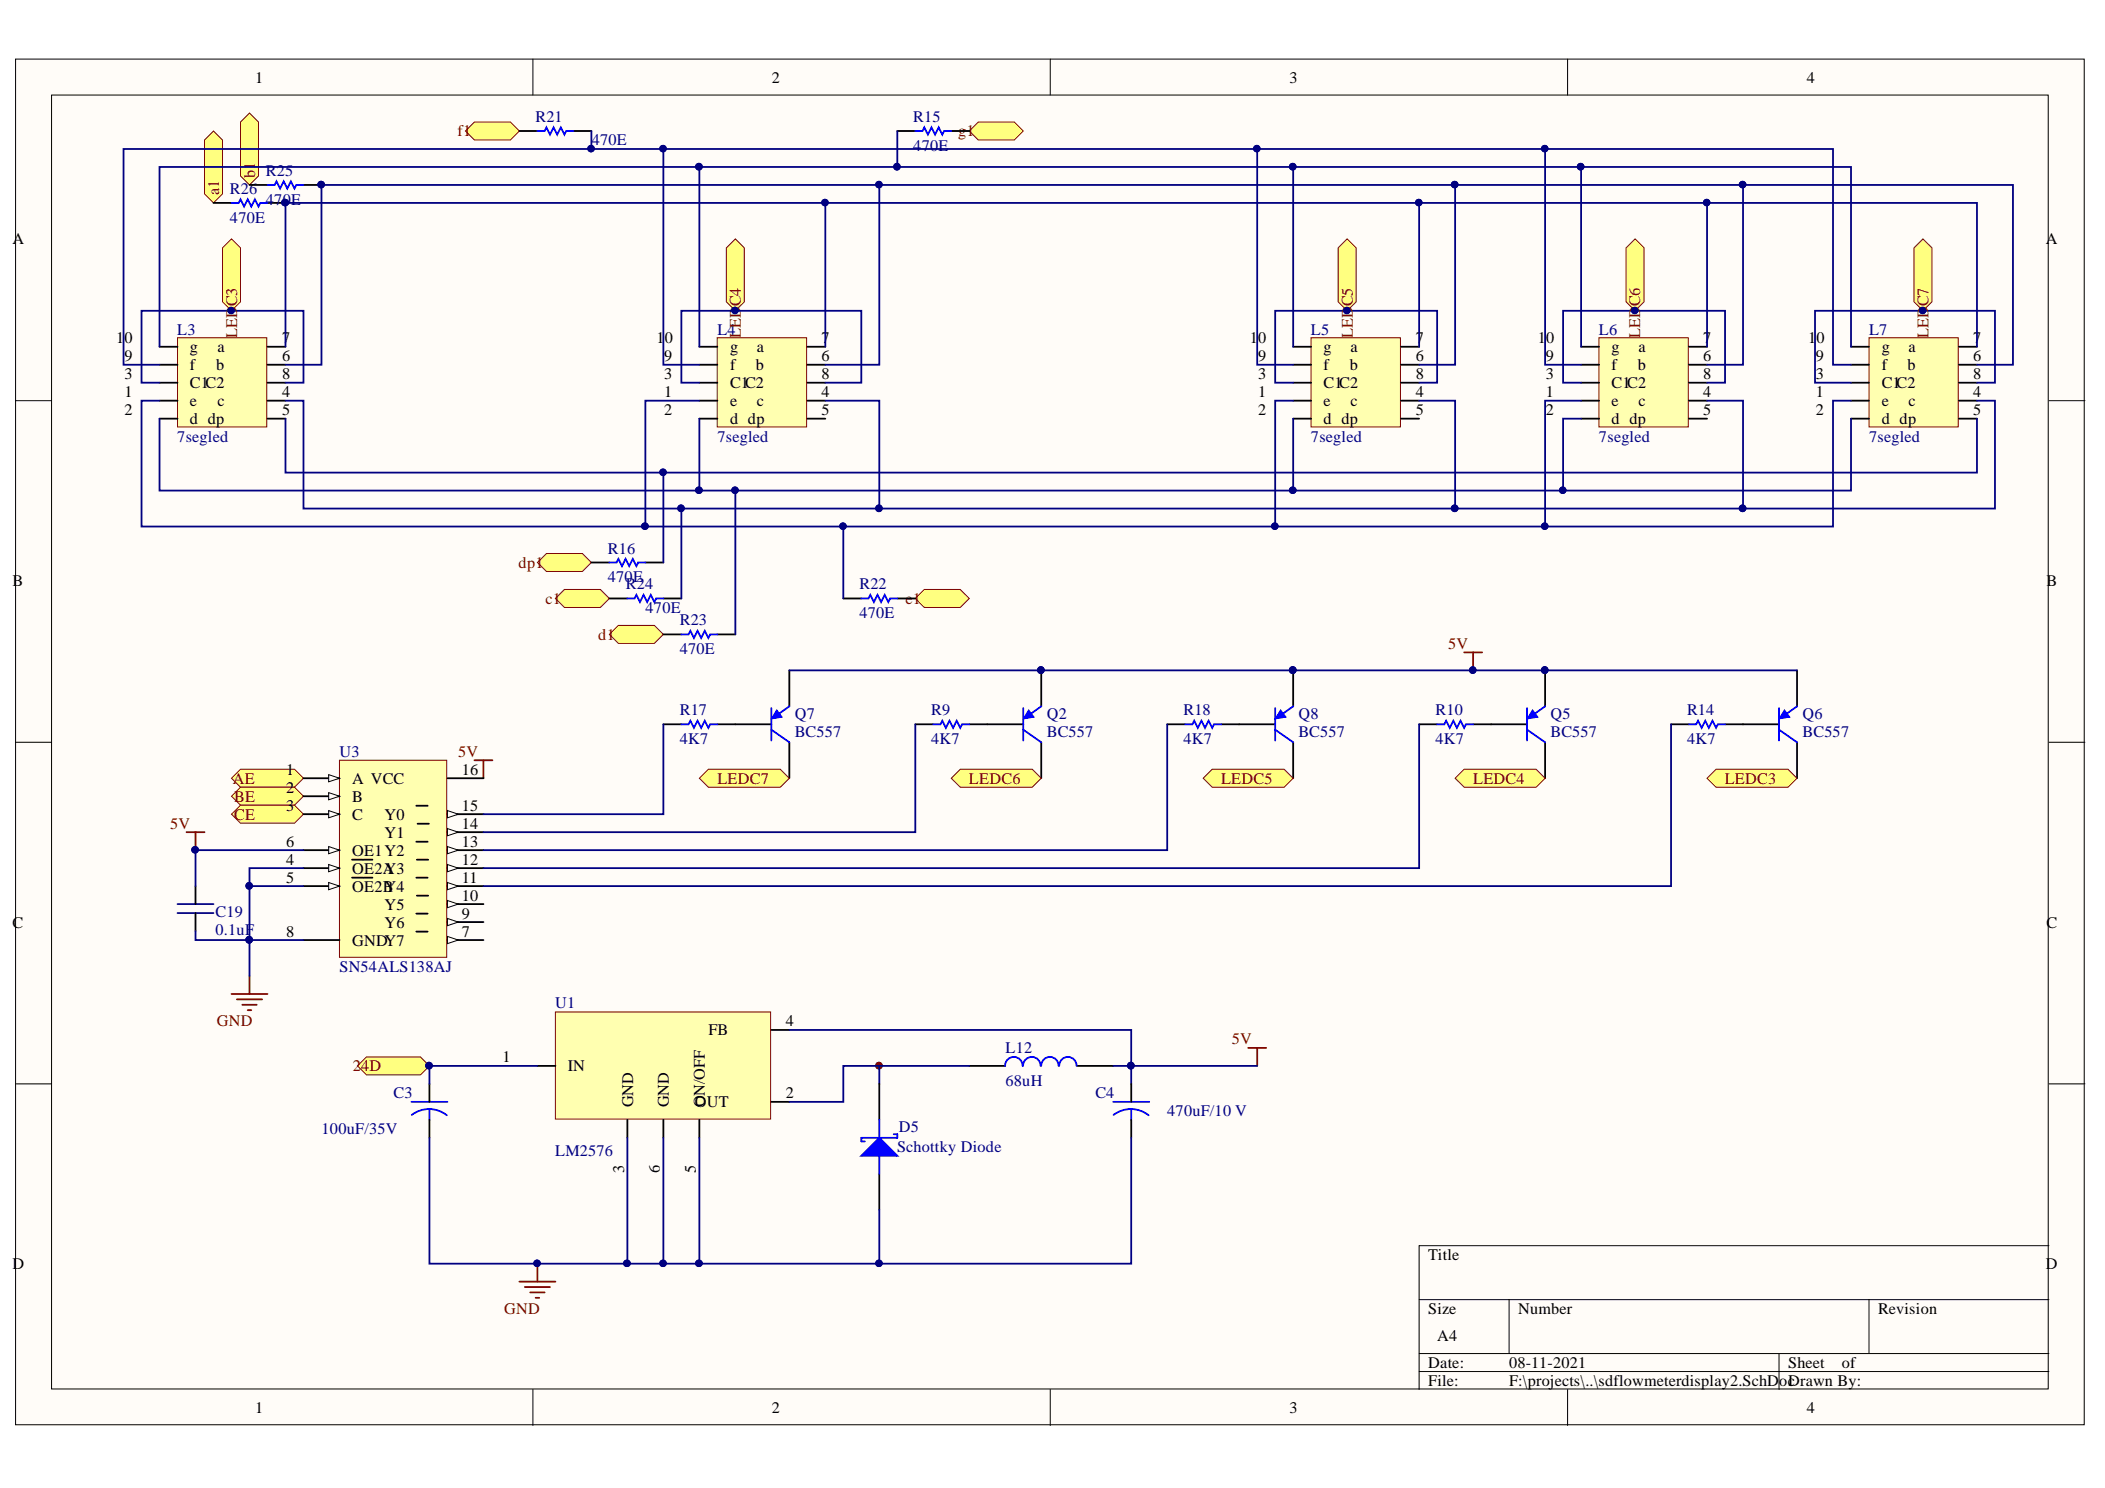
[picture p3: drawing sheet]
<svg xmlns="http://www.w3.org/2000/svg" width="297mm" height="210mm" viewBox="0 0 297 210" stroke-linecap="round" stroke-linejoin="round" font-family="sans-serif">
<defs><g id="words">
<g font-size="2.3">
<text x="36" y="11.6">1</text>
<text x="108.9" y="11.6">2</text>
<text x="181.9" y="11.6">3</text>
<text x="255" y="11.6">4</text>
<text x="1.8" y="34.4">A</text>
<text x="288.7" y="34.4">A</text>
<text x="16.4" y="48.5">1</text>
<text x="17.6" y="51">9</text>
<text x="17.6" y="53.5">3</text>
<text x="17.6" y="48.5">0</text>
<text x="26.8" y="49.7">g</text>
<text x="26.8" y="52.3">f</text>
<text x="30.5" y="52.3">b</text>
<text x="30.7" y="49.7">a</text>
<text x="39.8" y="53.5">8</text>
<text x="39.8" y="51">6</text>
<text x="39.8" y="48.5">7</text>
<text x="92.6" y="48.5">1</text>
<text x="93.7" y="51">9</text>
<text x="93.7" y="53.5">3</text>
<text x="93.8" y="48.5">0</text>
<text x="103" y="49.7">g</text>
<text x="103" y="52.3">f</text>
<text x="106.6" y="52.3">b</text>
<text x="106.8" y="49.7">a</text>
<text x="115.9" y="53.5">8</text>
<text x="115.9" y="51">6</text>
<text x="115.9" y="48.5">7</text>
<text x="176.4" y="48.5">1</text>
<text x="177.6" y="51">9</text>
<text x="177.6" y="53.5">3</text>
<text x="177.6" y="48.5">0</text>
<text x="186.8" y="49.7">g</text>
<text x="186.8" y="52.3">f</text>
<text x="190.5" y="52.3">b</text>
<text x="190.6" y="49.7">a</text>
<text x="199.8" y="53.5">8</text>
<text x="199.8" y="51">6</text>
<text x="199.8" y="48.5">7</text>
<text x="217" y="48.5">1</text>
<text x="218.1" y="51">9</text>
<text x="218.1" y="53.5">3</text>
<text x="218.2" y="48.5">0</text>
<text x="227.4" y="49.7">g</text>
<text x="227.4" y="52.3">f</text>
<text x="231.1" y="52.3">b</text>
<text x="231.2" y="49.7">a</text>
<text x="240.3" y="53.5">8</text>
<text x="240.3" y="51">6</text>
<text x="240.3" y="48.5">7</text>
<text x="255.1" y="48.5">1</text>
<text x="256.2" y="51">9</text>
<text x="256.2" y="53.5">3</text>
<text x="256.3" y="48.5">0</text>
<text x="265.5" y="49.7">g</text>
<text x="265.5" y="52.3">f</text>
<text x="269.2" y="52.3">b</text>
<text x="269.3" y="49.7">a</text>
<text x="278.5" y="53.5">8</text>
<text x="278.5" y="51">6</text>
<text x="278.5" y="48.5">7</text>
<text x="17.6" y="56.1">1</text>
<text x="17.6" y="58.6">2</text>
<text x="26.8" y="54.8">C1C2</text>
<text x="26.8" y="57.3">e</text>
<text x="26.8" y="59.9">d dp</text>
<text x="30.7" y="57.3">c</text>
<text x="39.8" y="58.6">5</text>
<text x="39.8" y="56.1">4</text>
<text x="93.7" y="56.1">1</text>
<text x="93.7" y="58.6">2</text>
<text x="103" y="54.8">C1C2</text>
<text x="103" y="57.3">e</text>
<text x="103" y="59.9">d dp</text>
<text x="106.8" y="57.3">c</text>
<text x="115.9" y="58.6">5</text>
<text x="115.9" y="56.1">4</text>
<text x="177.6" y="56.1">1</text>
<text x="177.6" y="58.6">2</text>
<text x="186.8" y="54.8">C1C2</text>
<text x="186.8" y="57.3">e</text>
<text x="186.8" y="59.9">d dp</text>
<text x="190.6" y="57.3">c</text>
<text x="199.8" y="58.6">5</text>
<text x="199.8" y="56.1">4</text>
<text x="218.1" y="56.1">1</text>
<text x="218.1" y="58.6">2</text>
<text x="227.4" y="54.8">C1C2</text>
<text x="227.4" y="57.3">e</text>
<text x="227.4" y="59.9">d dp</text>
<text x="231.2" y="57.3">c</text>
<text x="240.3" y="58.6">5</text>
<text x="240.3" y="56.1">4</text>
<text x="256.2" y="56.1">1</text>
<text x="256.2" y="58.6">2</text>
<text x="265.5" y="54.8">C1C2</text>
<text x="265.5" y="57.3">e</text>
<text x="265.5" y="59.9">d dp</text>
<text x="269.3" y="57.3">c</text>
<text x="278.5" y="58.6">5</text>
<text x="278.5" y="56.1">4</text>
<text x="1.8" y="82.6">B</text>
<text x="288.8" y="82.6">B</text>
<text x="40.4" y="109.3">1</text>
<text x="40.4" y="111.9">2</text>
<text x="49.7" y="110.6">A VCC</text>
<text x="49.7" y="113.1">B</text>
<text x="65.2" y="109.3">16</text>
<text x="40.4" y="114.4">3</text>
<text x="40.4" y="119.4">6</text>
<text x="49.7" y="115.7">C</text>
<text x="54.3" y="118.2">Y1</text>
<text x="54.3" y="115.7">Y0</text>
<text x="65.2" y="119.4">13</text>
<text x="65.2" y="116.9">14</text>
<text x="65.2" y="114.4">15</text>
<text x="40.4" y="122">4</text>
<text x="40.4" y="124.5">5</text>
<text x="49.7" y="123.2">OE2A</text>
<text x="49.7" y="125.8">OE2B</text>
<text x="49.7" y="120.7">OE1Y2</text>
<text x="54.3" y="125.8">Y4</text>
<text x="54.3" y="123.2">Y3</text>
<text x="65.2" y="124.5">11</text>
<text x="65.2" y="122">12</text>
<text x="1.8" y="130.8">C</text>
<text x="54.3" y="130.8">Y6</text>
<text x="54.3" y="128.3">Y5</text>
<text x="65.2" y="129.6">9</text>
<text x="65.2" y="127">10</text>
<text x="288.8" y="130.8">C</text>
<text x="40.4" y="132.1">8</text>
<text x="49.7" y="133.4">GNDY7</text>
<text x="65.2" y="132.1">7</text>
<text x="70.9" y="149.8">1</text>
<text x="100" y="146">FB</text>
<text x="110.9" y="144.8">4</text>
<text x="80.1" y="151.1">IN</text>
<text x="110.9" y="154.9">2</text>
<text x="89.3" y="156.2" transform="rotate(-90 89.3 156.2)">GND</text>
<text x="94.4" y="156.2" transform="rotate(-90 94.4 156.2)">GND</text>
<text x="98" y="156.2">OUT</text>
<text x="99.5" y="156.2" transform="rotate(-90 99.5 156.2)">ON/OFF</text>
<text x="88.1" y="165.5" transform="rotate(-90 88.1 165.5)">3</text>
<text x="93.1" y="165.5" transform="rotate(-90 93.1 165.5)">6</text>
<text x="98.2" y="165.5" transform="rotate(-90 98.2 165.5)">5</text>
<text x="1.8" y="179">D</text>
<text x="201.6" y="177.8">Title</text>
<text x="288.7" y="179">D</text>
<text x="201.6" y="185.4">Size</text>
<text x="214.2" y="185.4">Number</text>
<text x="265" y="185.4">Revision</text>
<text x="202.8" y="189.2">A4</text>
<text x="201.6" y="193">Date:</text>
<text x="201.6" y="195.5">File:</text>
<text x="213" y="193">08-11-2021</text>
<text x="213" y="195.5">F:\projects\..\sdflowmeterdisplay2.SchD</text>
<text x="251.1" y="195.5">ocDrawn By:</text>
<text x="252.3" y="193">Sheet</text>
<text x="259.9" y="193">of</text>
<text x="36" y="199.3">1</text>
<text x="108.9" y="199.3">2</text>
<text x="181.9" y="199.3">3</text>
<text x="255" y="199.3">4</text>
</g>
<g font-size="2.3" fill="#000080">
<text x="75.6" y="17.2">R21</text>
<text x="128.9" y="17.2">R15</text>
<text x="83.5" y="20.5">470E</text>
<text x="128.9" y="21.3">470E</text>
<text x="32.5" y="27.3">R26</text>
<text x="37.5" y="24.8">R25</text>
<text x="37.5" y="28.9">470E</text>
<text x="32.5" y="31.4">470E</text>
<text x="25" y="47.2">L3</text>
<text x="101.2" y="47.2">L4</text>
<text x="185" y="47.2">L5</text>
<text x="225.6" y="47.2">L6</text>
<text x="263.7" y="47.2">L7</text>
<text x="25" y="62.4">7segled</text>
<text x="101.2" y="62.4">7segled</text>
<text x="185" y="62.4">7segled</text>
<text x="225.6" y="62.4">7segled</text>
<text x="263.7" y="62.4">7segled</text>
<text x="85.8" y="78.1">R16</text>
<text x="85.8" y="82.1">470E</text>
<text x="88.3" y="83.1">R24</text>
<text x="121.3" y="83.1">R22</text>
<text x="91.1" y="86.4">470E</text>
<text x="95.9" y="88.2">R23</text>
<text x="121.3" y="87.2">470E</text>
<text x="95.9" y="92.3">470E</text>
<text x="95.9" y="100.9">R17</text>
<text x="112.1" y="101.4">Q7</text>
<text x="131.4" y="100.9">R9</text>
<text x="147.7" y="101.4">Q2</text>
<text x="167" y="100.9">R18</text>
<text x="183.2" y="101.4">Q8</text>
<text x="202.6" y="100.9">R10</text>
<text x="218.8" y="101.4">Q5</text>
<text x="238.1" y="100.9">R14</text>
<text x="254.4" y="101.4">Q6</text>
<text x="47.9" y="106.8">U3</text>
<text x="95.9" y="105">4K7</text>
<text x="112.1" y="104">BC557</text>
<text x="131.4" y="105">4K7</text>
<text x="147.7" y="104">BC557</text>
<text x="167" y="105">4K7</text>
<text x="183.2" y="104">BC557</text>
<text x="202.6" y="105">4K7</text>
<text x="218.8" y="104">BC557</text>
<text x="238.1" y="105">4K7</text>
<text x="254.4" y="104">BC557</text>
<text x="30.4" y="129.3">C19</text>
<text x="30.4" y="131.9">0.1uF</text>
<text x="47.9" y="137.2">SN54ALS138AJ</text>
<text x="78.3" y="142.2">U1</text>
<text x="141.9" y="148.6">L12</text>
<text x="55.5" y="154.9">C3</text>
<text x="141.9" y="153.1">68uH</text>
<text x="154.6" y="154.9">C4</text>
<text x="45.4" y="160">100uF/35V</text>
<text x="126.8" y="159.7">D5</text>
<text x="164.7" y="157.4">470uF/10 V</text>
<text x="78.3" y="163.1">LM2576</text>
<text x="126.6" y="162.5">Schottky Diode</text>
</g>
<g font-size="2.3" fill="#800000">
<text x="64.6" y="19.2">f1</text>
<text x="135.2" y="19.2">g1</text>
<text x="30.9" y="27.5" transform="rotate(-90 30.9 27.5)">a1</text>
<text x="36" y="25.1" transform="rotate(-90 36 25.1)">b1</text>
<text x="33.5" y="47.7" transform="rotate(-90 33.5 47.7)">LED</text>
<text x="33.5" y="43.2" transform="rotate(-90 33.5 43.2)">C3</text>
<text x="104.5" y="47.7" transform="rotate(-90 104.5 47.7)">LED</text>
<text x="104.5" y="43.2" transform="rotate(-90 104.5 43.2)">C4</text>
<text x="190.9" y="47.7" transform="rotate(-90 190.9 47.7)">LED</text>
<text x="190.9" y="43.2" transform="rotate(-90 190.9 43.2)">C5</text>
<text x="231.5" y="47.7" transform="rotate(-90 231.5 47.7)">LED</text>
<text x="231.5" y="43.2" transform="rotate(-90 231.5 43.2)">C6</text>
<text x="272.1" y="47.7" transform="rotate(-90 272.1 47.7)">LED</text>
<text x="272.1" y="43.2" transform="rotate(-90 272.1 43.2)">C7</text>
<text x="73.2" y="80.1">dp1</text>
<text x="77" y="85.2">c1</text>
<text x="127.8" y="85.2">e1</text>
<text x="84.4" y="90.2">d1</text>
<text x="204.3" y="91.5">5V</text>
<text x="64.6" y="106.8">5V</text>
<text x="32.9" y="110.6">AE</text>
<text x="33" y="113.1">BE</text>
<text x="101.2" y="110.6">LEDC7</text>
<text x="136.7" y="110.6">LEDC6</text>
<text x="172.3" y="110.6">LEDC5</text>
<text x="207.9" y="110.6">LEDC4</text>
<text x="243.4" y="110.6">LEDC3</text>
<text x="24" y="116.9">5V</text>
<text x="33" y="115.7">CE</text>
<text x="30.6" y="144.8">GND</text>
<text x="173.8" y="147.3">5V</text>
<text x="49.8" y="151.1">24D</text>
<text x="71.2" y="185.4">GND</text>
</g>
</g></defs>
<g fill="#fffcf8" stroke="#000" stroke-width=".14">
<path d="M2.2 8.3h291.9v192.7h-291.9z"/>
<path d="M7.3 13.4h281.7v182.5h-281.7z"/>
</g>
<g fill="none" stroke="#000" stroke-width=".14">
<path d="M75.2 8.3v5.1M148.2 8.3v5.1M221.2 8.3v5.1M2.2 56.5h5.1M289.1 56.5h5.1M2.2 104.7h5.1M289.1 104.7h5.1M2.2 152.9h5.1M289.1 152.9h5.1M289.1 175.7h-88.8v20.3M75.2 196v5.1M148.2 196v5.1"/>
<path d="M200.3 183.3h88.8M200.3 190.9h88.8M200.3 193.5h88.8M213 183.3v7.6M221.2 196v5.1M251 190.9v5.1M263.7 183.3v7.6"/>
</g>
<circle cx="124" cy="150.3" r=".46" fill="#000080" stroke="#000080" stroke-width=".14"/>
<g fill="#ffff80" stroke="#800000" stroke-width=".14">
<path d="M28.9 19.7l1.2-1.2 1.3 1.2v7.7l-1.3 1.2-1.2-1.2z" fill-rule="evenodd"/>
<path d="M33.9 17.2l1.3-1.3 1.3 1.3v7.6l-1.3 1.3-1.3-1.3z" fill-rule="evenodd"/>
<path d="M78.4 84.4l1.2-1.2h5.1l1.3 1.2-1.3 1.3h-5.1z" fill-rule="evenodd"/>
<path d="M86 89.5l1.3-1.3h5l1.3 1.3-1.3 1.3h-5z" fill-rule="evenodd"/>
<path d="M129.2 84.4l1.2-1.2h5.1l1.3 1.2-1.3 1.3h-5.1z" fill-rule="evenodd"/>
<path d="M65.7 18.5l1.2-1.3h5.1l1.3 1.3-1.3 1.2h-5.1z" fill-rule="evenodd"/>
<path d="M136.8 18.5l1.2-1.3h5.1l1.3 1.3-1.3 1.2h-5.1z" fill-rule="evenodd"/>
<path d="M75.8 79.3l1.3-1.2h5.1l1.3 1.2-1.3 1.3h-5.1z" fill-rule="evenodd"/>
</g>
<path d="M66.9 107.2h2.6M68.2 107.2v2.6" fill="none" stroke="#800000" stroke-width=".25"/>
<g fill="#ffff80" stroke="#800000" stroke-width=".14">
<path d="M32.7 109.8l1.2-1.3h7.7l1.2 1.3-1.2 1.2h-7.7z" fill-rule="evenodd"/>
<path d="M32.7 112.3l1.2-1.3h7.7l1.2 1.3-1.2 1.3h-7.7z" fill-rule="evenodd"/>
<path d="M32.7 114.9l1.2-1.3h7.7l1.2 1.3-1.2 1.2h-7.7z" fill-rule="evenodd"/>
</g>
<path d="M47.9 107.2h15.1v27.8h-15.1z" fill="#ffffb0" stroke="#800000" stroke-width=".14"/>
<path d="M42.8 109.8h5.1" fill="none" stroke="#000" stroke-width=".25"/>
<path d="M46.4 109.3l1.5 .5-1.5 .5z" fill="#fffcf8"/>
<path d="M46.4 109.3l1.5 .5-1.5 .5z" fill="none" stroke="#000" stroke-width=".14"/>
<path d="M42.8 112.3h5.1" fill="none" stroke="#000" stroke-width=".25"/>
<path d="M46.4 111.8l1.5 .5-1.5 .5z" fill="#fffcf8"/>
<path d="M46.4 111.8l1.5 .5-1.5 .5z" fill="none" stroke="#000" stroke-width=".14"/>
<path d="M42.8 114.9h5.1" fill="none" stroke="#000" stroke-width=".25"/>
<path d="M46.4 114.3l1.5 .6-1.5 .5z" fill="#fffcf8"/>
<path d="M46.4 114.3l1.5 .6-1.5 .5z" fill="none" stroke="#000" stroke-width=".14"/>
<path d="M42.8 122.5h5.1" fill="none" stroke="#000" stroke-width=".25"/>
<path d="M46.4 122l1.5 .5-1.5 .5z" fill="#fffcf8"/>
<path d="M46.4 122l1.5 .5-1.5 .5z" fill="none" stroke="#000" stroke-width=".14"/>
<path d="M42.8 125h5.1M49.7 121.3h1.5M51.3 121.3h1.2" fill="none" stroke="#000" stroke-width=".25"/>
<path d="M46.4 124.5l1.5 .5-1.5 .5z" fill="#fffcf8"/>
<path d="M46.4 124.5l1.5 .5-1.5 .5z" fill="none" stroke="#000" stroke-width=".14"/>
<path d="M42.8 119.9h5.1M49.7 123.8h1.5M51.3 123.8h1.2" fill="none" stroke="#000" stroke-width=".25"/>
<path d="M46.4 119.4l1.5 .5-1.5 .5z" fill="#fffcf8"/>
<path d="M46.4 119.4l1.5 .5-1.5 .5z" fill="none" stroke="#000" stroke-width=".14"/>
<path d="M63.1 132.6h5.1" fill="none" stroke="#000" stroke-width=".25"/>
<path d="M63.1 132.1l1.6 .5-1.6 .5z" fill="#fffcf8"/>
<path d="M63.1 132.1l1.6 .5-1.6 .5z" fill="none" stroke="#000" stroke-width=".14"/>
<path d="M42.8 132.6h5.1M58.7 131.4h1.6M63.1 130.1h5.1" fill="none" stroke="#000" stroke-width=".25"/>
<path d="M63.1 129.6l1.6 .5-1.6 .5z" fill="#fffcf8"/>
<path d="M63.1 129.6l1.6 .5-1.6 .5z" fill="none" stroke="#000" stroke-width=".14"/>
<path d="M58.7 128.9h1.6M63.1 127.5h5.1" fill="none" stroke="#000" stroke-width=".25"/>
<path d="M63.1 127l1.6 .5-1.6 .5z" fill="#fffcf8"/>
<path d="M63.1 127l1.6 .5-1.6 .5z" fill="none" stroke="#000" stroke-width=".14"/>
<path d="M58.8 126.3h1.6M63.1 125h5.1" fill="none" stroke="#000" stroke-width=".25"/>
<path d="M63.1 124.5l1.6 .5-1.6 .5z" fill="#fffcf8"/>
<path d="M63.1 124.5l1.6 .5-1.6 .5z" fill="none" stroke="#000" stroke-width=".14"/>
<path d="M58.7 123.8h1.6M63.1 122.5h5.1" fill="none" stroke="#000" stroke-width=".25"/>
<path d="M63.1 122l1.6 .5-1.6 .5z" fill="#fffcf8"/>
<path d="M63.1 122l1.6 .5-1.6 .5z" fill="none" stroke="#000" stroke-width=".14"/>
<path d="M63.1 119.9h5.1M58.8 121.3h1.6" fill="none" stroke="#000" stroke-width=".25"/>
<path d="M63.1 119.4l1.6 .5-1.6 .5z" fill="#fffcf8"/>
<path d="M63.1 119.4l1.6 .5-1.6 .5z" fill="none" stroke="#000" stroke-width=".14"/>
<path d="M58.7 118.7h1.6M63.1 117.4h5.1" fill="none" stroke="#000" stroke-width=".25"/>
<path d="M63.1 116.9l1.6 .5-1.6 .5z" fill="#fffcf8"/>
<path d="M63.1 116.9l1.6 .5-1.6 .5z" fill="none" stroke="#000" stroke-width=".14"/>
<path d="M58.9 116.2h1.6M63.1 114.9h5.1" fill="none" stroke="#000" stroke-width=".25"/>
<path d="M63.1 114.3l1.6 .6-1.6 .5z" fill="#fffcf8"/>
<path d="M63.1 114.3l1.6 .6-1.6 .5z" fill="none" stroke="#000" stroke-width=".14"/>
<g fill="none" stroke="#000" stroke-width=".25">
<path d="M111.4 94.6v5M58.7 113.7h1.6M63.1 109.8h5.1M93.6 102.2h2.5M101.2 102.2h7.6M111.4 104.7v5.1M129.2 102.2h2.5M136.8 102.2h2.5M164.7 102.2h2.5M172.3 102.2h2.6M200.3 102.2h2.5M207.9 102.2h2.5"/>
<path d="M235.8 102.2h2.5M243.4 102.2h2.6M27.6 125v2.5M27.6 128.8v2.5"/>
</g>
<path d="M93.6 102.2v12.7h-25.4M129.2 102.2v15.2h-61M164.7 102.2v17.7h-96.5M200.3 102.2v20.3h-132.1M235.8 102.2v22.8h-167.6M35.2 132.6h7.6" fill="none" stroke="#000080" stroke-width=".25"/>
<g fill="#000080" stroke="#000080" stroke-width=".14">
<circle cx="35.2" cy="132.6" r=".46"/>
<circle cx="27.5" cy="119.9" r=".46"/>
</g>
<path d="M26.3 117.4h2.6M27.6 117.4v2.5M35.2 137.7v2.5M32.7 140.2h5M33.4 141h3.6M34.2 141.7h2M35 142.5h.5" fill="none" stroke="#800000" stroke-width=".25"/>
<path d="M25.1 127.5h5M25.1 128.8h5" fill="none" stroke="#0c0087" stroke-width=".25"/>
<path d="M108.8 99.9v4.6M111.4 99.6l-1.8 1.3M96.1 102.2h1.1l.2-.5 .5 1 .5-1 .5 1 .5-1 .6 1 .2-.5h1M108.8 102.9l2.6 1.8M131.7 102.2h1l.3-.5 .5 1 .5-1 .5 1 .5-1 .5 1 .3-.5h1M167.2 102.2h1.1l.2-.5 .5 1 .5-1 .5 1 .5-1 .6 1 .2-.5h1M202.8 102.2h1l.3-.5 .5 1 .5-1 .5 1 .5-1 .5 1 .3-.5h1M238.3 102.2h1.1l.2-.5 .5 1 .5-1 .5 1 .5-1 .6 1 .2-.5h1" fill="none" stroke="#00f" stroke-width=".25"/>
<path d="M109.6 100.1l.8 1.1-1.6 .2z" fill="#00f"/>
<path d="M109.6 100.1l.8 1.1-1.6 .2z" fill="none" stroke="#00f" stroke-width=".14"/>
<path d="M146.9 94.6v5M139.3 102.2h5.1M146.9 104.7v5.1" fill="none" stroke="#000" stroke-width=".25"/>
<circle cx="146.9" cy="94.5" r=".46" fill="#000080" stroke="#000080" stroke-width=".14"/>
<path d="M144.4 99.9v4.6M146.9 99.6l-1.7 1.3M144.4 102.9l2.5 1.8" fill="none" stroke="#00f" stroke-width=".25"/>
<path d="M145.2 100.1l.7 1.1-1.5 .2z" fill="#00f"/>
<path d="M145.2 100.1l.7 1.1-1.5 .2z" fill="none" stroke="#00f" stroke-width=".14"/>
<g fill="#000080" stroke="#000080" stroke-width=".14">
<circle cx="146.9" cy="94.5" r=".46"/>
<circle cx="182.4" cy="94.5" r=".47"/>
</g>
<path d="M182.5 94.6v5M174.9 102.2h5M182.5 104.7v5.1" fill="none" stroke="#000" stroke-width=".25"/>
<path d="M179.9 99.9v4.6M182.5 99.6l-1.8 1.3M179.9 102.9l2.6 1.8" fill="none" stroke="#00f" stroke-width=".25"/>
<path d="M180.7 100.1l.8 1.1-1.6 .2z" fill="#00f"/>
<path d="M180.7 100.1l.8 1.1-1.6 .2z" fill="none" stroke="#00f" stroke-width=".14"/>
<g fill="#000080" stroke="#000080" stroke-width=".14">
<circle cx="182.4" cy="94.5" r=".47"/>
<circle cx="218" cy="94.5" r=".46"/>
</g>
<path d="M218 94.6v5M210.4 102.2h5.1M218 104.7v5.1" fill="none" stroke="#000" stroke-width=".25"/>
<path d="M215.5 99.9v4.6M218 99.6l-1.7 1.3M215.5 102.9l2.5 1.8" fill="none" stroke="#00f" stroke-width=".25"/>
<path d="M216.3 100.1l.7 1.1-1.5 .2z" fill="#00f"/>
<path d="M216.3 100.1l.7 1.1-1.5 .2z" fill="none" stroke="#00f" stroke-width=".14"/>
<circle cx="218" cy="94.5" r=".46" fill="#000080" stroke="#000080" stroke-width=".14"/>
<path d="M253.6 94.6v5M246 102.2h5M253.6 104.7v5.1" fill="none" stroke="#000" stroke-width=".25"/>
<path d="M251 99.9v4.6M253.6 99.6l-1.8 1.3M251 102.9l2.6 1.8" fill="none" stroke="#00f" stroke-width=".25"/>
<path d="M251.8 100.1l.8 1.1-1.6 .2z" fill="#00f"/>
<path d="M251.8 100.1l.8 1.1-1.6 .2z" fill="none" stroke="#00f" stroke-width=".14"/>
<path d="M206.6 92h2.5M207.9 92v2.6" fill="none" stroke="#800000" stroke-width=".25"/>
<g fill="#000080" stroke="#000080" stroke-width=".14">
<circle cx="207.8" cy="94.5" r=".46"/>
<circle cx="40.2" cy="28.6" r=".46"/>
<circle cx="45.3" cy="26" r=".46"/>
</g>
<g fill="none" stroke="#000" stroke-width=".25">
<path d="M73.3 18.5h2.5M80.9 18.5h2.6M126.6 18.5h2.6M134.2 18.5h2.6M30.1 28.6h2.6M35.2 26.1h2.5M37.7 28.6h2.6M42.8 26.1h2.6M83.5 79.3h2.5M91.1 79.3h2.5M86 84.4h2.5M93.6 89.5h2.5"/>
<path d="M93.6 84.4h2.5M101.2 89.5h2.6M119 84.4h2.5M126.6 84.4h2.6"/>
</g>
<path d="M75.8 18.5h1.1l.2-.5 .5 1 .5-1 .5 1 .5-1 .5 1 .3-.5h1M129.2 18.5h1l.2-.5 .5 1 .5-1 .6 1 .5-1 .5 1 .2-.5h1M32.7 28.6h1l.2-.5 .5 1 .6-1 .5 1 .5-1 .5 1 .2-.5h1M37.7 26.1h1.1l.2-.5 .5 1 .5-1 .5 1 .5-1 .6 1 .2-.5h1M86 79.3h1l.3-.5 .5 1.1 .5-1.1 .5 1.1 .5-1.1 .5 1.1 .3-.6h1M88.5 84.4h1l.3-.5 .5 1 .5-1 .5 1 .5-1 .5 1 .3-.5h1M96.1 89.5h1.1l.2-.5 .5 1 .5-1 .5 1 .5-1 .6 1 .2-.5h1M121.5 84.4h1.1l.2-.5 .5 1 .5-1 .5 1 .5-1 .5 1 .3-.5h1" fill="none" stroke="#00f" stroke-width=".25"/>
<path d="M25.1 47.6h12.5v12.6h-12.5z" fill="#ffffb0" stroke="#800000" stroke-width=".14"/>
<path d="M22.5 48.9h2.6M22.5 51.5h2.6M22.5 54h2.6M22.5 56.5h2.6M22.5 59.1h2.6M37.7 48.9h2.6M37.7 51.5h2.6M37.7 54h2.6M37.7 56.5h2.6M37.7 59.1h2.6" fill="none" stroke="#000" stroke-width=".25"/>
<path d="M101.2 47.6h12.6v12.6h-12.6z" fill="#ffffb0" stroke="#800000" stroke-width=".14"/>
<path d="M98.7 48.9h2.5M98.7 51.5h2.5M98.7 54h2.5M98.7 56.5h2.5M98.7 59.1h2.5M113.9 48.9h2.6M113.9 51.5h2.6M113.9 54h2.6M113.9 56.5h2.6M113.9 59.1h2.6" fill="none" stroke="#000" stroke-width=".25"/>
<path d="M185 47.6h12.6v12.6h-12.6z" fill="#ffffb0" stroke="#800000" stroke-width=".14"/>
<path d="M182.5 48.9h2.5M182.5 51.5h2.5M182.5 54h2.5M182.5 56.5h2.5M182.5 59.1h2.5M197.7 48.9h2.6M197.7 51.5h2.6M197.7 54h2.6M197.7 56.5h2.6M197.7 59.1h2.6" fill="none" stroke="#000" stroke-width=".25"/>
<path d="M225.6 47.6h12.6v12.6h-12.6z" fill="#ffffb0" stroke="#800000" stroke-width=".14"/>
<path d="M223.1 48.9h2.5M223.1 51.5h2.5M223.1 54h2.5M223.1 56.5h2.5M223.1 59.1h2.5M238.3 48.9h2.6M238.3 51.5h2.6M238.3 54h2.6M238.3 56.5h2.6M238.3 59.1h2.6" fill="none" stroke="#000" stroke-width=".25"/>
<path d="M263.7 47.6h12.6v12.6h-12.6z" fill="#ffffb0" stroke="#800000" stroke-width=".14"/>
<g fill="none" stroke="#000" stroke-width=".25">
<path d="M261.2 48.9h2.5M261.2 51.5h2.5M261.2 54h2.5M261.2 56.5h2.5M261.2 59.1h2.5M276.4 48.9h2.6M276.4 51.5h2.6M276.4 54h2.6M276.4 56.5h2.6M276.4 59.1h2.6M60.6 152.9v2.5M60.6 158v2.5"/>
<path d="M124.1 152.9v5.1M159.6 152.9v2.5M159.6 158v2.5M124.1 165.6v5"/>
</g>
<g fill="none" stroke="#000080" stroke-width=".25">
<path d="M83.5 18.5v2.5M126.6 18.5v5.1M93.6 21v30.5h5.1M98.7 23.6v25.3M116.5 28.6v20.3M124.1 26.1v25.4h-7.6M177.4 21v30.5h5.1M182.5 23.6v25.3M200.3 28.6v20.3M205.3 26.1v25.4h-5M218 21v30.5h5.1M223.1 23.6v25.3"/>
<path d="M240.9 28.6v20.3M246 26.1v25.4h-5.1M22.5 51.5h-5.1v-30.5h241.3v30.5h2.5M22.5 59.1v10.1h238.7v-10.1M22.5 56.5h-2.5v17.8h238.7v-17.8h2.5M22.5 48.9v-25.3h238.7v25.3M40.3 59.1v7.6h238.7v-7.6M40.3 56.5h2.5v15.2h238.7v-15.2h-2.5M40.3 48.9v-20.3h238.7v20.3M40.3 51.5h5.1v-25.4h238.7v25.4h-5.1M98.7 56.5h-7.6v17.8M98.7 59.1v10.1"/>
<path d="M116.5 56.5h7.6v15.2M182.5 54h-2.6v-10.2h22.9v10.2h-2.5M182.5 56.5h-2.6v17.8M182.5 59.1v10.1M200.3 56.5h5v15.2M223.1 54h-2.5v-10.2h22.8v10.2h-2.5M223.1 59.1h-2.5v10.1M223.1 56.5h-5.1v17.8M240.9 56.5h5.1v15.2M261.2 54h-5.1v-10.2h25.4v10.2h-2.5M93.6 66.7v12.6M96.1 71.7v12.7"/>
<path d="M103.8 69.2v20.3M119 74.3v10.1M42.8 119.9h-15.2v5.1M27.6 131.3v1.3h7.6M35.2 125h7.6M42.8 122.5h-7.6v15.2M124.1 150.4v2.5M159.6 150.4v2.5"/>
</g>
<g fill="#000080" stroke="#000080" stroke-width=".14">
<circle cx="93.6" cy="66.6" r=".46"/>
<circle cx="96.1" cy="71.7" r=".46"/>
<circle cx="103.7" cy="69.2" r=".46"/>
<circle cx="119" cy="74.2" r=".46"/>
<circle cx="83.4" cy="21" r=".46"/>
<circle cx="126.6" cy="23.5" r=".46"/>
<circle cx="116.4" cy="28.6" r=".46"/>
<circle cx="124" cy="26" r=".46"/>
<circle cx="124" cy="71.7" r=".46"/>
<circle cx="98.6" cy="69.2" r=".46"/>
<circle cx="91" cy="74.2" r=".46"/>
<circle cx="98.6" cy="23.5" r=".47"/>
<circle cx="93.6" cy="21" r=".46"/>
<circle cx="190" cy="43.8" r=".46"/>
<circle cx="200.2" cy="28.6" r=".46"/>
<circle cx="205.3" cy="26" r=".46"/>
<circle cx="205.3" cy="71.7" r=".47"/>
<circle cx="182.4" cy="69.2" r=".46"/>
<circle cx="179.9" cy="74.2" r=".46"/>
<circle cx="182.4" cy="23.5" r=".47"/>
<circle cx="177.4" cy="21" r=".46"/>
<circle cx="230.7" cy="43.8" r=".46"/>
<circle cx="240.8" cy="28.6" r=".46"/>
<circle cx="245.9" cy="26" r=".46"/>
<circle cx="223" cy="23.5" r=".47"/>
<circle cx="218" cy="21" r=".46"/>
<circle cx="245.9" cy="71.7" r=".47"/>
<circle cx="220.5" cy="69.2" r=".46"/>
<circle cx="218" cy="74.2" r=".46"/>
<circle cx="271.3" cy="43.8" r=".46"/>
<circle cx="27.5" cy="119.9" r=".46"/>
<circle cx="35.2" cy="125" r=".46"/>
<circle cx="35.2" cy="132.6" r=".46"/>
<circle cx="40.2" cy="28.6" r=".46"/>
<circle cx="45.3" cy="26" r=".46"/>
<circle cx="159.6" cy="150.3" r=".46"/>
</g>
<circle cx="124" cy="150.3" r=".46" fill="#800000" stroke="#800000" stroke-width=".14"/>
<path d="M58.1 155.4h5M60.6 156.4a4 4 0 0 1 2.5 .9M60.6 156.4a4 4 0 0 0-2.5 .9M60.6 156.4v1.6M124.1 158v2.5M126.1 160h.5v.5h-5.1v.5h.5M157.1 155.4h5.1M159.6 156.4a4 4 0 0 1 2.5 .9M159.6 156.4a4 4 0 0 0-2.5 .9M159.6 156.4v1.6M124.1 163v2.6" fill="none" stroke="#00f" stroke-width=".25"/>
<path d="M121.5 163l2.6-2.5 2.5 2.5z" fill="#00f"/>
<path d="M144.3 150.4a1.23 1.23 0 0 0-1.2-1.3 1.23 1.23 0 0 0-1.3 1.3M146.8 150.4a1.23 1.23 0 0 0-1.2-1.3 1.23 1.23 0 0 0-1.2 1.3M149.4 150.4a1.22 1.22 0 0 0-1.2-1.3 1.22 1.22 0 0 0-1.3 1.3M151.9 150.4a1.22 1.22 0 0 0-1.2-1.3 1.22 1.22 0 0 0-1.2 1.3M121.5 163l2.6-2.5 2.5 2.5z" fill="none" stroke="#00f" stroke-width=".25"/>
<path d="M157.1 150.4h20.3M124.1 170.6v7.7" fill="none" stroke="#000080" stroke-width=".25"/>
<g fill="#000080" stroke="#000080" stroke-width=".14">
<circle cx="124" cy="178.2" r=".46"/>
<circle cx="75.8" cy="178.2" r=".46"/>
<circle cx="159.6" cy="150.3" r=".46"/>
</g>
<path d="M136.8 150.4h5.1M152 150.4h5.1" fill="none" stroke="#000" stroke-width=".25"/>
<path d="M176.1 147.8h2.6M177.4 147.8v2.6M75.8 178.3v2.5M73.3 180.8h5.1M74.1 181.6h3.5M74.8 182.3h2.1M75.6 183.1h.5" fill="none" stroke="#800000" stroke-width=".25"/>
<path d="M50.4 150.4l1.3-1.3h7.6l1.3 1.3-1.3 1.2h-7.6z" fill-rule="evenodd" fill="#ffff80" stroke="#800000" stroke-width=".14"/>
<circle cx="60.5" cy="150.3" r=".47" fill="#000080" stroke="#000080" stroke-width=".14"/>
<path d="M78.4 142.8h30.3v15.1h-30.3z" fill="#ffffb0" stroke="#800000" stroke-width=".14"/>
<path d="M75.8 150.4h2.6M88.5 158v2.5M93.6 158v2.5M98.7 158v2.5M108.8 155.4h2.6M108.8 145.3h2.6" fill="none" stroke="#000" stroke-width=".25"/>
<path d="M111.4 94.6h142.2M75.8 150.4h-15.2v2.5M111.4 145.3h48.2v5.1M136.8 150.4h-17.8v5h-7.6M60.6 160.5v17.8h99v-17.8M88.5 160.5v17.8M93.6 160.5v17.8M98.7 160.5v17.8" fill="none" stroke="#000080" stroke-width=".25"/>
<g fill="#000080" stroke="#000080" stroke-width=".14">
<circle cx="60.5" cy="150.3" r=".47"/>
<circle cx="88.5" cy="178.2" r=".46"/>
<circle cx="98.6" cy="178.2" r=".46"/>
<circle cx="75.8" cy="178.2" r=".46"/>
<circle cx="93.6" cy="178.2" r=".46"/>
<circle cx="124" cy="178.2" r=".46"/>
<circle cx="159.6" cy="150.3" r=".46"/>
<circle cx="146.9" cy="94.5" r=".46"/>
<circle cx="182.4" cy="94.5" r=".47"/>
<circle cx="207.8" cy="94.5" r=".46"/>
<circle cx="218" cy="94.5" r=".46"/>
</g>
<path d="M102.5 35l1.3-1.3 1.2 1.3v7.6l-1.2 1.2-1.3-1.2z" fill-rule="evenodd" fill="#ffff80" stroke="#800000" stroke-width=".14"/>
<circle cx="103.7" cy="43.8" r=".46" fill="#000080" stroke="#000080" stroke-width=".14"/>
<path d="M188.8 35l1.3-1.3 1.3 1.3v7.6l-1.3 1.2-1.3-1.2z" fill-rule="evenodd" fill="#ffff80" stroke="#800000" stroke-width=".14"/>
<circle cx="190" cy="43.8" r=".46" fill="#000080" stroke="#000080" stroke-width=".14"/>
<path d="M229.5 35l1.2-1.3 1.3 1.3v7.6l-1.3 1.2-1.2-1.2z" fill-rule="evenodd" fill="#ffff80" stroke="#800000" stroke-width=".14"/>
<circle cx="230.7" cy="43.8" r=".46" fill="#000080" stroke="#000080" stroke-width=".14"/>
<path d="M270.1 35l1.3-1.3 1.2 1.3v7.6l-1.2 1.2-1.3-1.2z" fill-rule="evenodd" fill="#ffff80" stroke="#800000" stroke-width=".14"/>
<g fill="#000080" stroke="#000080" stroke-width=".14">
<circle cx="271.3" cy="43.8" r=".46"/>
<circle cx="32.6" cy="43.8" r=".46"/>
</g>
<path d="M22.5 54h-2.5v-10.2h22.8v10.2h-2.5" fill="none" stroke="#000080" stroke-width=".25"/>
<path d="M31.4 35l1.3-1.3 1.2 1.3v7.6l-1.2 1.2-1.3-1.2z" fill-rule="evenodd" fill="#ffff80" stroke="#800000" stroke-width=".14"/>
<circle cx="32.6" cy="43.8" r=".46" fill="#000080" stroke="#000080" stroke-width=".14"/>
<g fill="#ffff80" stroke="#800000" stroke-width=".14">
<path d="M240.9 109.8l1.3-1.3h10.1l1.3 1.3-1.3 1.2h-10.1z" fill-rule="evenodd"/>
<path d="M205.3 109.8l1.3-1.3h10.2l1.2 1.3-1.2 1.2h-10.2z" fill-rule="evenodd"/>
<path d="M169.8 109.8l1.3-1.3h10.1l1.3 1.3-1.3 1.2h-10.1z" fill-rule="evenodd"/>
<path d="M134.2 109.8l1.3-1.3h10.2l1.2 1.3-1.2 1.2h-10.2z" fill-rule="evenodd"/>
<path d="M98.7 109.8l1.3-1.3h10.1l1.3 1.3-1.3 1.2h-10.1z" fill-rule="evenodd"/>
</g>
<path d="M98.7 54h-2.6v-10.2h25.4v10.2h-5" fill="none" stroke="#000080" stroke-width=".25"/>
<circle cx="103.7" cy="43.8" r=".46" fill="#000080" stroke="#000080" stroke-width=".14"/>
<use href="#words"/>
</svg>
